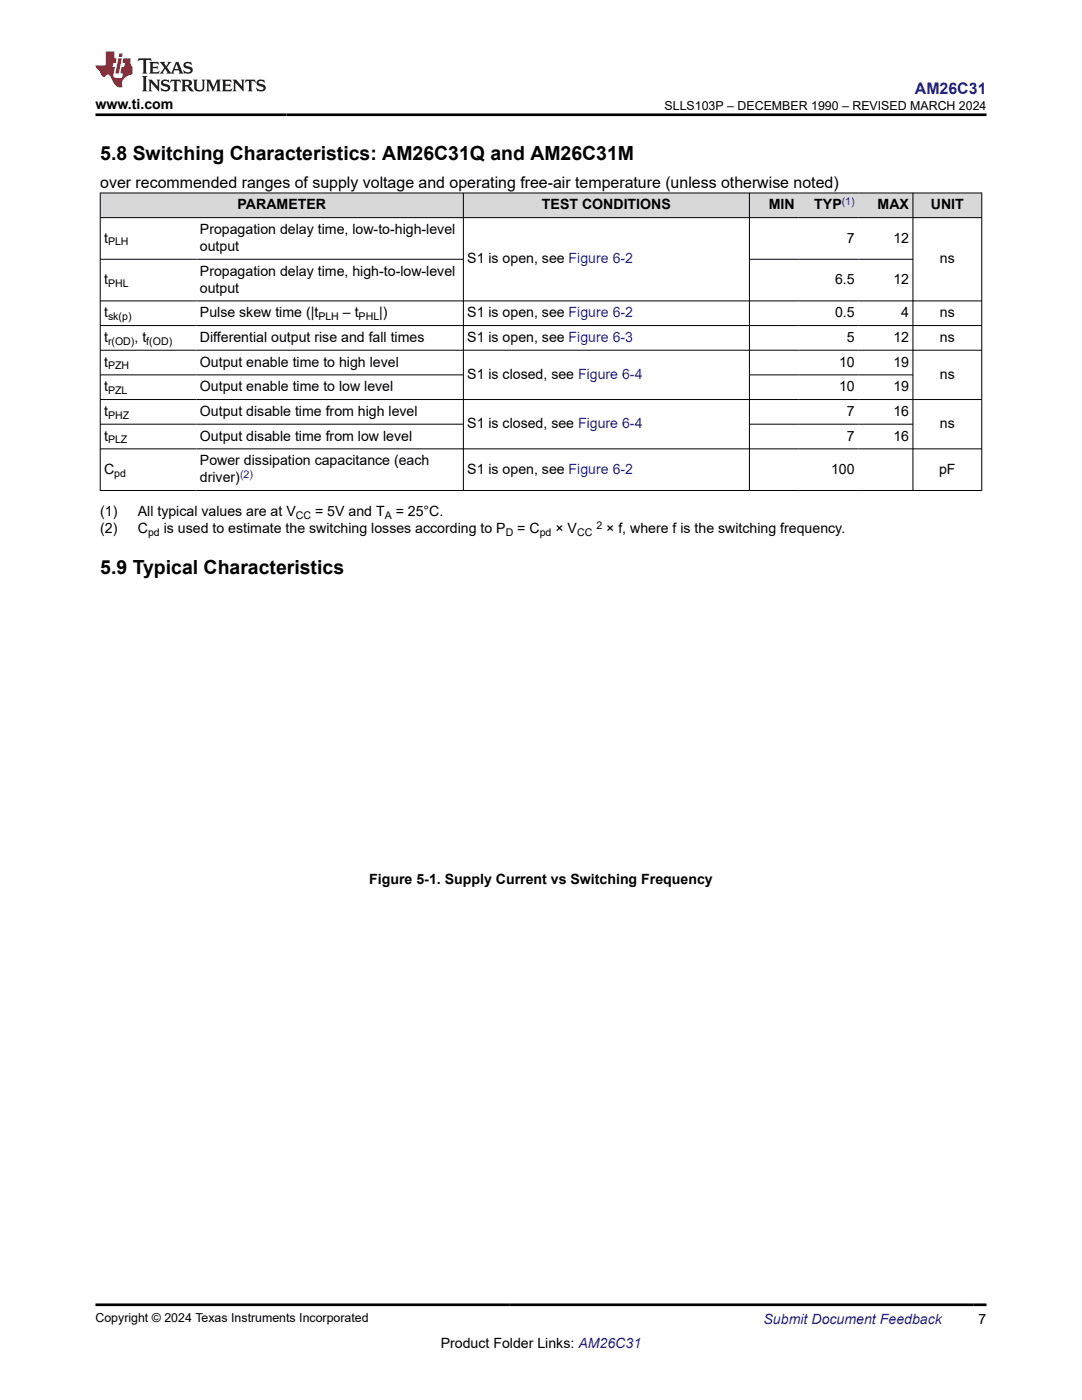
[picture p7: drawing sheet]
<svg xmlns="http://www.w3.org/2000/svg" width="216mm" height="279mm" viewBox="0 0 216 279" stroke-linecap="round" stroke-linejoin="round" font-family="sans-serif">
<defs><g id="words">
<g font-size="3.9">
<text x="20" y="32">5.8 Switching Characteristics: AM26C31Q and AM26C31M</text>
<text x="20" y="114.5">5.9 Typical Characteristics</text>
</g>
<text font-size="3.2" fill="#00f" x="182.6" y="18.7">AM26C31</text>
<text font-size="3.2" x="20" y="37.5">over recommended ranges of supply voltage and operating free-air temperature (unless otherwise noted)</text>
<g font-size="2.8">
<text x="19.1" y="21.8">www.ti.com</text>
<text x="47.4" y="41.8">PARAMETER</text>
<text x="108.1" y="41.8">TEST CONDITIONS</text>
<text x="153.4" y="41.8">MIN</text>
<text x="162.5" y="41.8">TYP</text>
<text x="175.1" y="41.8">MAX</text>
<text x="185.7" y="41.8">UNIT</text>
<text x="39.9" y="46.7">Propagation delay time, low-to-high-level</text>
<text x="20.8" y="48.4">t</text>
<text x="39.9" y="50.1">output</text>
<text x="93.2" y="52.6">S1 is open, see Figure 6-2</text>
<text x="169" y="48.4">7</text>
<text x="178.3" y="48.4">12</text>
<text x="187.5" y="52.6">ns</text>
<text x="20.8" y="56.7">t</text>
<text x="39.9" y="55">Propagation delay time, high-to-low-level</text>
<text x="39.9" y="58.4">output</text>
<text x="166.6" y="56.7">6.5</text>
<text x="178.3" y="56.7">12</text>
<text x="20.8" y="63.3">t</text>
<text x="39.9" y="63.3">Pulse skew time (|t</text>
<text x="68.4" y="63.3">– t</text>
<text x="75.7" y="63.3">|)</text>
<text x="93.2" y="63.3">S1 is open, see Figure 6-2</text>
<text x="166.6" y="63.3">0.5</text>
<text x="179.8" y="63.3">4</text>
<text x="187.5" y="63.3">ns</text>
<text x="20.8" y="68.2">t</text>
<text x="26.8" y="68.2">, t</text>
<text x="39.9" y="68.2">Differential output rise and fall times</text>
<text x="93.2" y="68.2">S1 is open, see Figure 6-3</text>
<text x="169" y="68.2">5</text>
<text x="178.3" y="68.2">12</text>
<text x="187.5" y="68.2">ns</text>
<text x="20.8" y="73.2">t</text>
<text x="39.9" y="73.2">Output enable time to high level</text>
<text x="93.2" y="75.6">S1 is closed, see Figure 6-4</text>
<text x="167.4" y="73.2">10</text>
<text x="178.3" y="73.2">19</text>
<text x="187.5" y="75.6">ns</text>
<text x="20.8" y="78.1">t</text>
<text x="20.8" y="83">t</text>
<text x="39.9" y="78.1">Output enable time to low level</text>
<text x="39.9" y="83">Output disable time from high level</text>
<text x="167.4" y="78.1">10</text>
<text x="169" y="83">7</text>
<text x="178.3" y="78.1">19</text>
<text x="178.3" y="83">16</text>
<text x="20.8" y="87.9">t</text>
<text x="39.9" y="87.9">Output disable time from low level</text>
<text x="93.2" y="85.5">S1 is closed, see Figure 6-4</text>
<text x="169" y="87.9">7</text>
<text x="178.3" y="87.9">16</text>
<text x="187.5" y="85.5">ns</text>
<text x="20.8" y="94.5">C</text>
<text x="39.9" y="92.9">Power dissipation capacitance (each</text>
<text x="93.2" y="94.5">S1 is open, see Figure 6-2</text>
<text x="165.8" y="94.5">100</text>
<text x="187.4" y="94.5">pF</text>
<text x="39.9" y="96.2">driver)</text>
<text x="20" y="106.4">(2)</text>
<text x="20" y="103">(1)</text>
<text x="27.5" y="103">All typical values are at V</text>
<text x="27.5" y="106.4">C</text>
<text x="32.7" y="106.4">is used to estimate the switching losses according to P</text>
<text x="62.9" y="103">= 5V and T</text>
<text x="79" y="103">= 25°C.</text>
<text x="103.2" y="106.4">= C</text>
<text x="110.8" y="106.4">× V</text>
<text x="121" y="106.4">× f, where f is the switching frequency.</text>
<text x="73.7" y="176.4">Figure 5-1. Supply Current vs Switching Frequency</text>
<text x="87.9" y="269">Product Folder Links: AM26C31</text>
<text x="195.3" y="264.2">7</text>
</g>
<text font-size="2.8" fill="#00f" x="152.4" y="264.2">Submit Document Feedback</text>
<g font-size="2.5">
<text x="132.6" y="21.9">SLLS103P – DECEMBER 1990 – REVISED MARCH 2024</text>
<text x="19.1" y="263.9">Copyright © 2024 Texas Instruments Incorporated</text>
</g>
<g font-size="2.1" fill="#00f">
<text x="168" y="40.8">(1)</text>
<text x="47.9" y="95.3">(2)</text>
</g>
<g font-size="2.1">
<text x="21.6" y="49">PLH</text>
<text x="21.6" y="57.3">PHL</text>
<text x="21.6" y="63.9">sk(p)</text>
<text x="63.5" y="63.9">PLH</text>
<text x="71.6" y="63.9">PHL</text>
<text x="21.6" y="68.8">r(OD)</text>
<text x="29.2" y="68.8">f(OD)</text>
<text x="21.6" y="73.7">PZH</text>
<text x="21.6" y="78.7">PZL</text>
<text x="21.6" y="83.6">PHZ</text>
<text x="21.6" y="88.5">PLZ</text>
<text x="22.8" y="95.1">pd</text>
<text x="29.5" y="107">pd</text>
<text x="59" y="103.6">CC</text>
<text x="76.8" y="103.6">A</text>
<text x="100.9" y="107">D</text>
<text x="107.7" y="107">pd</text>
<text x="115.2" y="107">CC</text>
<text x="119" y="105.5">2</text>
</g>
</g></defs>
<g fill="#d8d8d8">
<path d="M20 38.5h175.9v4.9h-175.9z" fill-rule="evenodd"/>
<path d="M20.1 38.6h72.3v4.8h-72.3z" fill-rule="evenodd"/>
<path d="M92.5 38.6h57v4.8h-57z" fill-rule="evenodd"/>
<path d="M149.6 38.6h9.7v4.8h-9.7z" fill-rule="evenodd"/>
<path d="M159.3 38.6h12v4.8h-12z" fill-rule="evenodd"/>
<path d="M171.3 38.6h10.8v4.8h-10.8z" fill-rule="evenodd"/>
<path d="M182.2 38.6h13.6v4.8h-13.6z" fill-rule="evenodd"/>
</g>
<g fill="none" stroke="#000" stroke-width=".2">
<path d="M19.9 38.5h176.1M20 38.5v59.4M92.5 38.5v59.4M149.5 38.5v59.4M182.2 38.5v59.4M195.9 38.5v59.4M19.9 43.4h176.1M19.9 51.7h72.6M149.5 51.7h32.7M19.9 60.1h176.1M19.9 65h176.1M19.9 69.9h176.1"/>
<path d="M19.9 74.8h72.6M149.5 74.8h32.7M196 79.7h-176.1M19.9 84.7h72.6M19.9 89.6h176.1M19.9 97.9h176.1M149.5 84.7h32.7"/>
</g>
<path d="M27.7 11.6l-.2 .6 .5-.2h.6v.1v2.2l-.2 .4h1l-.2-.4v-2.2v-.1h.5l.5 .2-.1-.6zM29.8 12.4l.2 .3v1.6l-.2 .4h1.9l.1-.6a1.08 1.08 0 0 1-1.3 .2v-.7h.6l.4 .2v-.7l-.4 .2h-.6v-.5l.2-.2a1 1 0 0 1 1 .3l-.1-.5zM31.8 12.4l1 1.1-1 1.2h.9l-.2-.2 .4-.8 .5 .8-.2 .2h1.6l-.2-.2 .1-.5h1l.1 .5-.1 .2h.9l-.2-.4-.8-1.9h-.5l-1 2.1-.8-1.1 .9-1h-.8l.2 .2-.5 .6-.3-.6 .1-.2zM35.2 12.8l.4 1h-.8zM36.8 12.5a.65 .65 0 0 0-.2 .7 .65 .65 0 0 0 .6 .5l.7 .1 .1 .3a.79 .79 0 0 1-.7 .4 .79 .79 0 0 1-.7-.5l.1 .7 .2-.1a.93 .93 0 0 0 1.1 0 .93 .93 0 0 0 .4-.9 1.46 1.46 0 0 0-1.2-.6l-.1-.3a1.09 1.09 0 0 1 1.2 .2l-.2-.6-.1 .1-.6-.2zM28.4 15.2l.2 .4v2.2l-.2 .4h1l-.2-.4v-2.2l.2-.4zM29.6 15.9l.2 .4v1.5l-.2 .4h.8l-.3-.4v-1.3l1.7 1.8v-2l.2-.4h-.8l.2 .2 .1 1.1-1.2-1.3zM32.3 16a.65 .65 0 0 0-.2 .8 .65 .65 0 0 0 .7 .4l.6 .2 .1 .2a.79 .79 0 0 1-.7 .4 .79 .79 0 0 1-.7-.5l.1 .7 .2-.1a.93 .93 0 0 0 1.1 .1 .93 .93 0 0 0 .4-1 1.46 1.46 0 0 0-1.2-.5l-.1-.4a1.09 1.09 0 0 1 1.2 .2l-.2-.6-.1 .1-.6-.1zM34.1 15.9l-.1 .6a.63 .63 0 0 1 .7-.3l.1 1.6-.3 .4h1l-.2-.4v-1.6a.66 .66 0 0 1 .8 .3l-.1-.6zM36.2 15.9l.2 .4v1.5l-.2 .4h.9l-.2-.2v-.7h.5l.1 .2a.79 .79 0 0 0 1.2 .6l-1-.9a.61 .61 0 0 0 .6-.6 .61 .61 0 0 0-.5-.7zM36.9 16.2h.2a.47 .47 0 0 1 .5 .1 .47 .47 0 0 1 .1 .5l-.2 .1-.6 .1zM38.5 15.9l.2 .2a2.27 2.27 0 0 0 .4 2 1.04 1.04 0 0 0 1.7-.7v-1.3l.2-.2h-.8l.2 .4v1.1a.6 .6 0 0 1-.6 .6 .6 .6 0 0 1-.6-.6v-1.1l.3-.4zM41.1 15.9l.2 .4v1.5l-.2 .4h.7l-.2-.4v-1.4l.9 1.9 .8-1.9v1.4l-.2 .4h1l-.3-.4v-1.5l.3-.4h-.8l-.7 1.5-.7-1.5zM44.3 15.9l.2 .4v1.5l-.2 .4h1.9l.1-.6a1.09 1.09 0 0 1-1.3 .2v-.7h.6l.4 .2v-.6l-.4 .2h-.6v-.6l.2-.1a1.01 1.01 0 0 1 1 .3l-.1-.6zM46.4 15.9l.3 .4v1.5l-.3 .4h.8l-.2-.4v-1.3l1.6 1.8v-2l.2-.4h-.7l.2 .2v1.1l-1.2-1.3zM49 15.9l-.1 .6a.63 .63 0 0 1 .8-.3v1.6l-.3 .4h1l-.2-.4v-1.6a.66 .66 0 0 1 .8 .3l-.1-.6zM51.4 16a.65 .65 0 0 0-.2 .8 .65 .65 0 0 0 .6 .4l.6 .2 .2 .2a.79 .79 0 0 1-.8 .4 .79 .79 0 0 1-.6-.5l.1 .7 .2-.1a.93 .93 0 0 0 1 .1 .93 .93 0 0 0 .5-1 1.46 1.46 0 0 0-1.3-.5l-.1-.4a1.09 1.09 0 0 1 1.3 .2l-.2-.6-.2 .1-.5-.1z" fill="#231f20"/>
<path d="M21.1 10.3v2.7h-2.1l.1 .4 .9 1a.95 .95 0 0 0 .9 .9 .59 .59 0 0 1 .6-.4 .59 .59 0 0 1 .5 .3l.4 .8a1.59 1.59 0 0 0 2.1 1.4 1.61 1.61 0 0 1 1-2.3l1-.3-.1-1.5a1.59 1.59 0 0 1-.4-1.7h-1.4l-.2 .9h.5l-.1 .9h-.5l-.2 .9v.3l.4 .1-.2 .9h-.6a.73 .73 0 0 1-1.1-.7l.3-1.5h-.5l.2-.9h.5l.2-.9h-.5v-1.3zM23.6 11.6l-.6 3.1h.7l.6-3.1zM23.8 10.7l-.1 .6h.7l.1-.6z" fill="#ed1c24"/>
<path d="M19.1 22.9h177.8M19.1 260.4h177.8" fill="none" stroke="#000" stroke-width=".53"/>
<use href="#words"/>
</svg>
